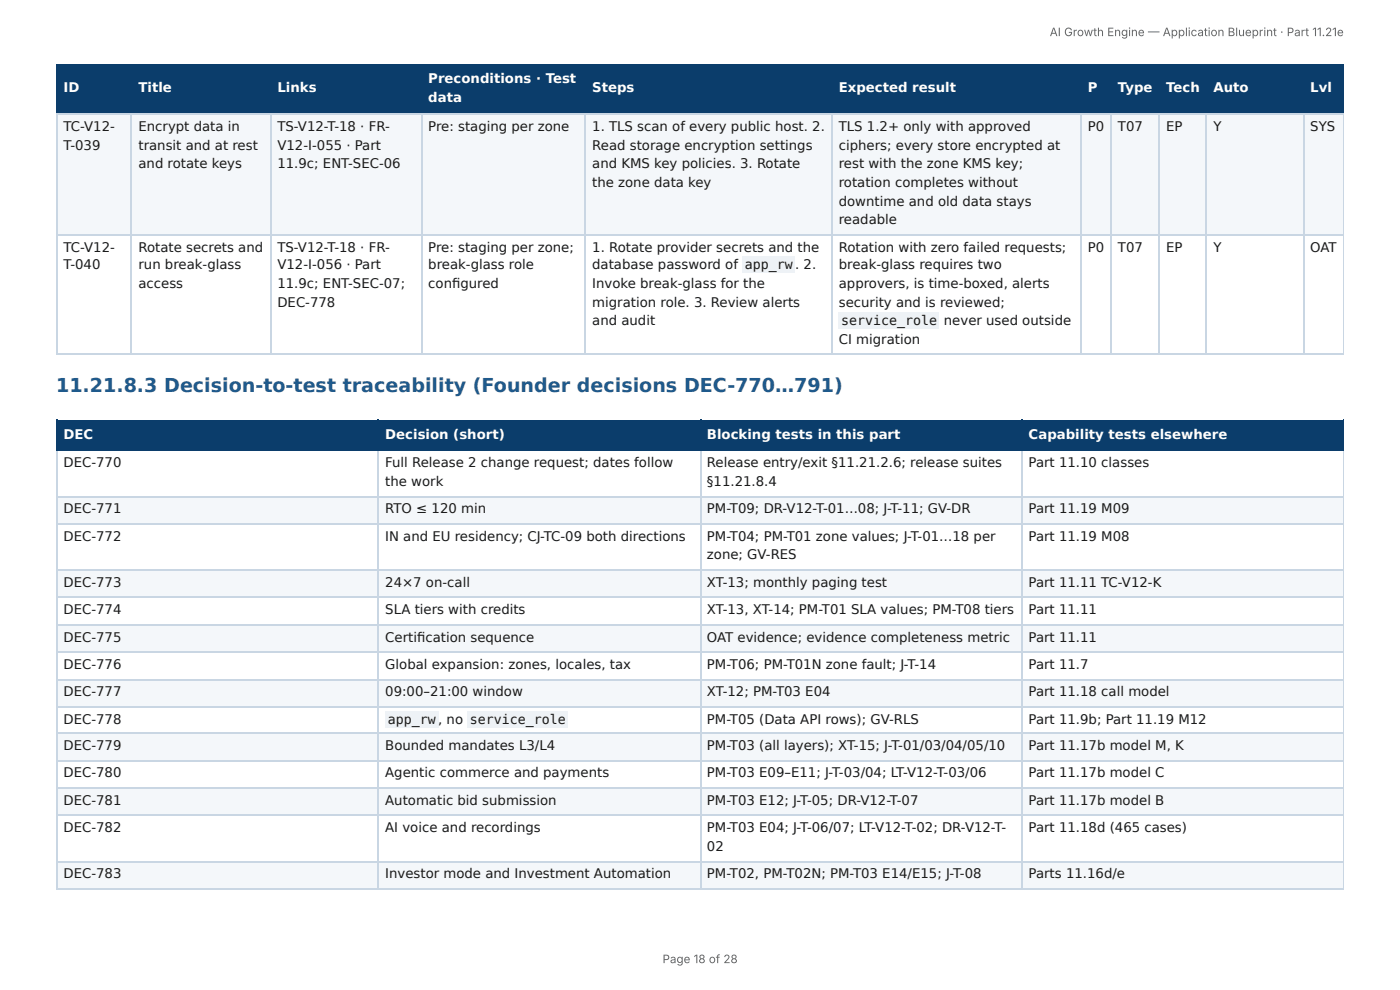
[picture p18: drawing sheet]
<svg xmlns="http://www.w3.org/2000/svg" width="297mm" height="210mm" viewBox="0 0 297 210" stroke-linecap="round" stroke-linejoin="round" font-family="sans-serif">
<defs><g id="words">
<text font-size="4.1" fill="#1f5a8c" x="11.9" y="83.3">11.21.8.3 Decision-to-test traceability (Founder decisions DEC-770…791)</text>
<g font-size="2.8" fill="#fff">
<text x="91" y="17.7">Preconditions · Test</text>
<text x="13.5" y="19.6">ID</text>
<text x="29.4" y="19.6">Title</text>
<text x="58.9" y="19.6">Links</text>
<text x="91" y="21.7">data</text>
<text x="125.8" y="19.6">Steps</text>
<text x="178.2" y="19.6">Expected result</text>
<text x="231" y="19.6">P</text>
<text x="237.4" y="19.6">Type</text>
<text x="247.7" y="19.6">Tech</text>
<text x="257.8" y="19.6">Auto</text>
<text x="278.3" y="19.6">Lvl</text>
<text x="13.5" y="93.1">DEC</text>
<text x="81.8" y="93.1">Decision (short)</text>
<text x="150.2" y="93.1">Blocking tests in this part</text>
<text x="218.5" y="93.1">Capability tests elsewhere</text>
</g>
<g font-size="2.8" fill="#1a1a1a">
<text x="13.5" y="27.8">TC-V12-</text>
<text x="29.4" y="27.8">Encrypt data in</text>
<text x="58.9" y="27.8">TS-V12-T-18 · FR-</text>
<text x="91" y="27.8">Pre: staging per zone</text>
<text x="125.8" y="27.8">1. TLS scan of every public host. 2.</text>
<text x="178.2" y="27.8">TLS 1.2+ only with approved</text>
<text x="231" y="27.8">P0</text>
<text x="237.4" y="27.8">T07</text>
<text x="247.7" y="27.8">EP</text>
<text x="257.8" y="27.8">Y</text>
<text x="278.3" y="27.8">SYS</text>
<text x="13.5" y="31.8">T-039</text>
<text x="29.4" y="31.8">transit and at rest</text>
<text x="29.4" y="35.7">and rotate keys</text>
<text x="58.9" y="31.8">V12-I-055 · Part</text>
<text x="58.9" y="35.7">11.9c; ENT-SEC-06</text>
<text x="125.8" y="31.8">Read storage encryption settings</text>
<text x="125.8" y="35.7">and KMS key policies. 3. Rotate</text>
<text x="178.2" y="31.8">ciphers; every store encrypted at</text>
<text x="178.2" y="35.7">rest with the zone KMS key;</text>
<text x="125.8" y="39.7">the zone data key</text>
<text x="178.2" y="39.7">rotation completes without</text>
<text x="178.2" y="43.7">downtime and old data stays</text>
<text x="178.2" y="47.6">readable</text>
<text x="13.5" y="53.4">TC-V12-</text>
<text x="29.4" y="53.4">Rotate secrets and</text>
<text x="58.9" y="53.4">TS-V12-T-18 · FR-</text>
<text x="91" y="53.4">Pre: staging per zone;</text>
<text x="125.8" y="53.4">1. Rotate provider secrets and the</text>
<text x="178.2" y="53.4">Rotation with zero failed requests;</text>
<text x="231" y="53.4">P0</text>
<text x="237.4" y="53.4">T07</text>
<text x="247.7" y="53.4">EP</text>
<text x="257.8" y="53.4">Y</text>
<text x="278.3" y="53.4">OAT</text>
<text x="13.5" y="57.2">T-040</text>
<text x="29.4" y="57.2">run break-glass</text>
<text x="58.9" y="57.2">V12-I-056 · Part</text>
<text x="91" y="57.2">break-glass role</text>
<text x="125.8" y="57.2">database password of</text>
<text x="158.2" y="57.2">app_rw</text>
<text x="168.9" y="57.2">. 2.</text>
<text x="178.2" y="57.2">break-glass requires two</text>
<text x="29.4" y="61.1">access</text>
<text x="58.9" y="61.1">11.9c; ENT-SEC-07;</text>
<text x="58.9" y="65.1">DEC-778</text>
<text x="91" y="61.1">confi gured</text>
<text x="125.8" y="61.1">Invoke break-glass for the</text>
<text x="125.8" y="65.1">migration role. 3. Review alerts</text>
<text x="178.2" y="61.1">approvers, is time-boxed, alerts</text>
<text x="178.2" y="65.1">security and is reviewed;</text>
<text x="125.8" y="69.1">and audit</text>
<text x="178.7" y="69.1">service_role</text>
<text x="200.5" y="69.1">never used outside</text>
<text x="178.2" y="73">CI migration</text>
<text x="13.5" y="99.2">DEC-770</text>
<text x="81.8" y="99.2">Full Release 2 change request; dates follow</text>
<text x="150.2" y="99.2">Release entry/exit §11.21.2.6; release suites</text>
<text x="218.5" y="99.2">Part 11.10 classes</text>
<text x="81.8" y="103.2">the work</text>
<text x="150.2" y="103.2">§11.21.8.4</text>
<text x="13.5" y="109">DEC-771</text>
<text x="81.8" y="109">RTO ≤ 120 min</text>
<text x="150.2" y="109">PM-T09; DR-V12-T-01…08; J-T-11; GV-DR</text>
<text x="218.5" y="109">Part 11.19 M09</text>
<text x="13.5" y="114.8">DEC-772</text>
<text x="81.8" y="114.8">IN and EU residency; CJ-TC-09 both directions</text>
<text x="150.2" y="114.8">PM-T04; PM-T01 zone values; J-T-01…18 per</text>
<text x="150.2" y="118.8">zone; GV-RES</text>
<text x="218.5" y="114.8">Part 11.19 M08</text>
<text x="13.5" y="124.6">DEC-773</text>
<text x="81.8" y="124.6">24×7 on-call</text>
<text x="150.2" y="124.6">XT-13; monthly paging test</text>
<text x="218.5" y="124.6">Part 11.11 TC-V12-K</text>
<text x="13.5" y="130.4">DEC-774</text>
<text x="81.8" y="130.4">SLA tiers with credits</text>
<text x="150.2" y="130.4">XT-13, XT-14; PM-T01 SLA values; PM-T08 tiers</text>
<text x="218.5" y="130.4">Part 11.11</text>
<text x="13.5" y="136.3">DEC-775</text>
<text x="81.8" y="136.3">Certifi cation sequence</text>
<text x="150.2" y="136.3">OAT evidence; evidence completeness metric</text>
<text x="218.5" y="136.3">Part 11.11</text>
<text x="13.5" y="142.1">DEC-776</text>
<text x="81.8" y="142.1">Global expansion: zones, locales, tax</text>
<text x="150.2" y="142.1">PM-T06; PM-T01N zone fault; J-T-14</text>
<text x="218.5" y="142.1">Part 11.7</text>
<text x="13.5" y="147.9">DEC-777</text>
<text x="81.8" y="147.9">09:00–21:00 window</text>
<text x="150.2" y="147.9">XT-12; PM-T03 E04</text>
<text x="218.5" y="147.9">Part 11.18 call model</text>
<text x="13.5" y="153.7">DEC-778</text>
<text x="82.4" y="153.7">app_rw ,</text>
<text x="94.9" y="153.7">no</text>
<text x="99.8" y="153.7">service_role</text>
<text x="150.2" y="153.7">PM-T05 (Data API rows); GV-RLS</text>
<text x="218.5" y="153.7">Part 11.9b; Part 11.19 M12</text>
<text x="13.5" y="159.3">DEC-779</text>
<text x="81.8" y="159.3">Bounded mandates L3/L4</text>
<text x="150.2" y="159.3">PM-T03 (all layers); XT-15; J-T-01/03/04/05/10</text>
<text x="218.5" y="159.3">Part 11.17b model M, K</text>
<text x="13.5" y="165.1">DEC-780</text>
<text x="81.8" y="165.1">Agentic commerce and payments</text>
<text x="150.2" y="165.1">PM-T03 E09–E11; J-T-03/04; LT-V12-T-03/06</text>
<text x="218.5" y="165.1">Part 11.17b model C</text>
<text x="13.5" y="170.9">DEC-781</text>
<text x="81.8" y="170.9">Automatic bid submission</text>
<text x="150.2" y="170.9">PM-T03 E12; J-T-05; DR-V12-T-07</text>
<text x="218.5" y="170.9">Part 11.17b model B</text>
<text x="13.5" y="176.7">DEC-782</text>
<text x="81.8" y="176.7">AI voice and recordings</text>
<text x="150.2" y="176.7">PM-T03 E04; J-T-06/07; LT-V12-T-02; DR-V12-T-</text>
<text x="218.5" y="176.7">Part 11.18d (465 cases)</text>
<text x="150.2" y="180.7">02</text>
<text x="13.5" y="186.5">DEC-783</text>
<text x="81.8" y="186.5">Investor mode and Investment Automation</text>
<text x="150.2" y="186.5">PM-T02, PM-T02N; PM-T03 E14/E15; J-T-08</text>
<text x="218.5" y="186.5">Parts 11.16d/e</text>
</g>
<g font-size="2.5" fill="#666">
<text x="223" y="7.7">AI Growth Engine — Application Blueprint · Part 11.21e</text>
<text x="140.7" y="204.5">Page 18 of 28</text>
</g>
</g></defs>
<g fill="#0b3d6b">
<path d="M12.2 14h15.8v10.1h-15.8z"/>
<path d="M28 14h29.4v10.1h-29.4z"/>
<path d="M57.4 14h32v10.1h-32z"/>
<path d="M89.4 14h35v10.1h-35z"/>
<path d="M124.4 14h52.3v10.1h-52.3z"/>
<path d="M176.7 14h53v10.1h-53z"/>
<path d="M229.7 14h6.3v10.1h-6.3z"/>
<path d="M236 14h10.3v10.1h-10.3z"/>
<path d="M246.3 14h10.1v10.1h-10.1z"/>
<path d="M256.4 14h20.4v10.1h-20.4z"/>
<path d="M276.8 14h8.6v10.1h-8.6z"/>
</g>
<g fill="#f4f7fa">
<path d="M12.2 24.1h15.8v25.6h-15.8z"/>
<path d="M28 24.1h29.4v25.6h-29.4z"/>
<path d="M57.4 24.1h32v25.6h-32z"/>
<path d="M89.4 24.1h35v25.6h-35z"/>
<path d="M124.4 24.1h52.3v25.6h-52.3z"/>
<path d="M176.7 24.1h53v25.6h-53z"/>
<path d="M229.7 24.1h6.3v25.6h-6.3z"/>
<path d="M236 24.1h10.3v25.6h-10.3z"/>
<path d="M246.3 24.1h10.1v25.6h-10.1z"/>
<path d="M256.4 24.1h20.4v25.6h-20.4z"/>
<path d="M276.8 24.1h8.6v25.6h-8.6z"/>
</g>
<g fill="none" stroke="#0b3d6b" stroke-width=".26">
<path d="M11.9 13.9h273.5M12 13.8v10.5M27.9 13.8v10.5M57.5 13.8v10.5M89.6 13.8v10.5M124.2 13.8v10.5M176.6 13.8v10.5M229.5 13.8v10.5M235.9 13.8v10.5M246.2 13.8v10.5M256.2 13.8v10.5M276.9 13.8v10.5"/>
<path d="M11.9 24.2h273.5"/>
</g>
<path d="M285.3 13.8v10.5" fill="none" stroke="#0b3d6b" stroke-width=".21"/>
<g fill="none" stroke="#c9d6e3" stroke-width=".26">
<path d="M11.9 24.2h273.5M12 24.3v51.1M27.9 24.3v51.1M57.5 24.3v51.1M89.6 24.3v51.1M124.2 24.3v51.1M176.6 24.3v51.1M229.5 24.3v51.1M235.9 24.3v51.1M246.2 24.3v51.1M256.2 24.3v51.1M276.9 24.3v51.1"/>
<path d="M11.9 49.9h273.5M11.9 75.3h273.5"/>
</g>
<path d="M285.3 24.3v51.1" fill="none" stroke="#c9d6e3" stroke-width=".21"/>
<g fill="#0b3d6b">
<path d="M12.2 89.4h68.2v6.4h-68.2z"/>
<path d="M80.4 89.4h68.3v6.4h-68.3z"/>
<path d="M148.7 89.4h68.3v6.4h-68.3z"/>
<path d="M217 89.4h68.4v6.4h-68.4z"/>
</g>
<g fill="#f4f7fa">
<path d="M12.2 105.6h68.2v5.5h-68.2z"/>
<path d="M80.4 105.6h68.3v5.5h-68.3z"/>
<path d="M148.7 105.6h68.3v5.5h-68.3z"/>
<path d="M217 105.6h68.4v5.5h-68.4z"/>
<path d="M12.2 120.9h68.2v5.8h-68.2z"/>
<path d="M80.4 120.9h68.3v5.8h-68.3z"/>
<path d="M148.7 120.9h68.3v5.8h-68.3z"/>
<path d="M217 120.9h68.4v5.8h-68.4z"/>
<path d="M12.2 132.6h68.2v5.8h-68.2z"/>
<path d="M80.4 132.6h68.3v5.8h-68.3z"/>
<path d="M148.7 132.6h68.3v5.8h-68.3z"/>
<path d="M217 132.6h68.4v5.8h-68.4z"/>
<path d="M12.2 144.2h68.2v5.8h-68.2z"/>
<path d="M80.4 144.2h68.3v5.8h-68.3z"/>
<path d="M148.7 144.2h68.3v5.8h-68.3z"/>
<path d="M217 144.2h68.4v5.8h-68.4z"/>
<path d="M12.2 155.8h68.2v5.9h-68.2z"/>
<path d="M80.4 155.8h68.3v5.9h-68.3z"/>
<path d="M148.7 155.8h68.3v5.9h-68.3z"/>
<path d="M217 155.8h68.4v5.9h-68.4z"/>
<path d="M12.2 167.5h68.2v5.8h-68.2z"/>
<path d="M80.4 167.5h68.3v5.8h-68.3z"/>
<path d="M148.7 167.5h68.3v5.8h-68.3z"/>
<path d="M217 167.5h68.4v5.8h-68.4z"/>
<path d="M12.2 183.1h68.2v5.8h-68.2z"/>
<path d="M80.4 183.1h68.3v5.8h-68.3z"/>
<path d="M148.7 183.1h68.3v5.8h-68.3z"/>
<path d="M217 183.1h68.4v5.8h-68.4z"/>
</g>
<path d="M11.9 89.3h273.5M11.9 95.6h273.5M12 89.2v6.6M80.3 89.2v6.6M148.8 89.2v6.6M217.1 89.2v6.6" fill="none" stroke="#0b3d6b" stroke-width=".26"/>
<path d="M285.3 89.2v6.6" fill="none" stroke="#0b3d6b" stroke-width=".21"/>
<g fill="none" stroke="#c9d6e3" stroke-width=".26">
<path d="M12 95.8v93.1M80.3 95.8v93.1M148.8 95.8v93.1M217.1 95.8v93.1M11.9 105.4h273.5M11.9 111.3h273.5M11.9 121h273.5M11.9 126.9h273.5M11.9 132.7h273.5M11.9 138.5h273.5M11.9 144.3h273.5M11.9 150.2h273.5"/>
<path d="M11.9 155.7h273.5M11.9 161.5h273.5M11.9 167.3h273.5M11.9 173.2h273.5M11.9 183h273.5M11.9 188.8h273.5"/>
</g>
<path d="M285.3 95.8v93.1" fill="none" stroke="#c9d6e3" stroke-width=".21"/>
<g fill="#eef2f6">
<path d="M157.7 54.5h11.1v3.4h-11.1z"/>
<path d="M178.1 66.4h21.4v3.5h-21.4z"/>
<path d="M81.8 151.1h11.3v3.4h-11.3z"/>
<path d="M99.2 151.1h21.4v3.4h-21.4z"/>
</g>
<use href="#words"/>
</svg>
